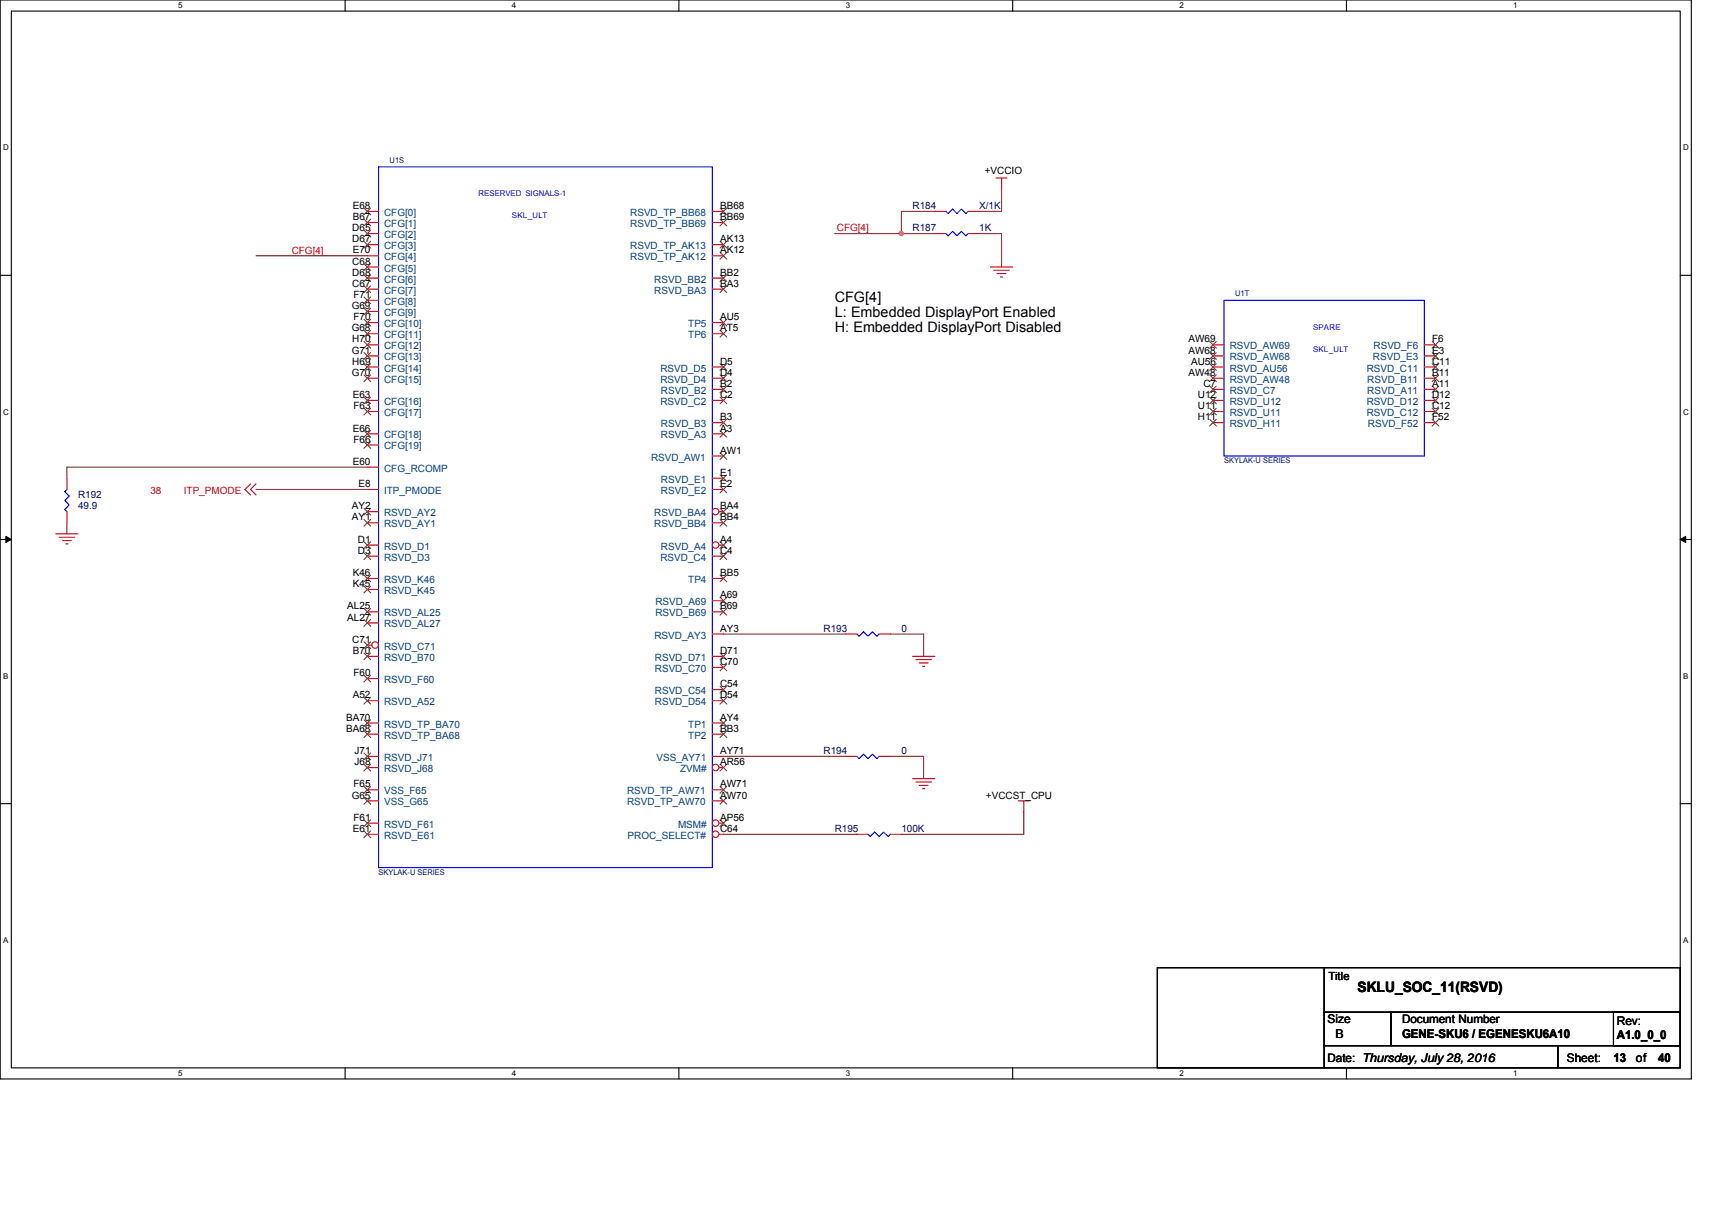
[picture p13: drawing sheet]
<svg xmlns="http://www.w3.org/2000/svg" width="297mm" height="210mm" viewBox="0 0 297 210" stroke-linecap="round" stroke-linejoin="round" font-family="sans-serif">
<defs><g id="words">
<g font-size="2.5">
<text x="144.8" y="52.4">CFG[4]</text>
<text x="144.8" y="55">L: Embedded DisplayPort Enabled</text>
<text x="144.8" y="57.6">H: Embedded DisplayPort Disabled</text>
<text x="235.5" y="172.2">SKLU_SOC_11(RSVD)</text>
</g>
<g font-size="2.1">
<text x="230.3" y="177.5">Size</text>
<text x="280.5" y="177.9">Rev:</text>
<text x="231.7" y="180.1">B</text>
<text x="243.3" y="180.1">GENE-SKU6 / EGENESKU6A10</text>
<text x="271.8" y="184.3">Sheet:</text>
<text x="279.9" y="184.4">13</text>
<text x="280.5" y="180.3">A1.0_0_0</text>
<text x="283.8" y="184.3">of</text>
<text x="287.7" y="184.4">40</text>
</g>
<g font-size="2">
<text x="243.3" y="177.5">Document Number</text>
<text x="230.3" y="184.2">Date: Thursday, July 28, 2016</text>
</g>
<text font-size="1.9" x="230.5" y="170.1">Title</text>
<g font-size="1.7">
<text x="170.9" y="30.1">+VCCIO</text>
<text x="61.1" y="40.1">D65</text>
<text x="61.2" y="36.3">E68</text>
<text x="61.2" y="38.2">B67</text>
<text x="124.9" y="36.3">BB68</text>
<text x="124.9" y="38.2">BB69</text>
<text x="61.1" y="42.1">D67</text>
<text x="61.1" y="45.9">C68</text>
<text x="61.1" y="47.9">D68</text>
<text x="61.2" y="44">E70</text>
<text x="124.9" y="42.1">AK13</text>
<text x="124.9" y="44">AK12</text>
<text x="124.9" y="47.9">BB2</text>
<text x="61" y="53.6">G69</text>
<text x="61.1" y="49.8">C67</text>
<text x="61.3" y="51.7">F71</text>
<text x="124.9" y="49.8">BA3</text>
<text x="61" y="57.5">G68</text>
<text x="61.1" y="59.4">H70</text>
<text x="61.3" y="55.6">F70</text>
<text x="124.9" y="55.6">AU5</text>
<text x="124.9" y="57.5">AT5</text>
<text x="206.2" y="59.4">AW69</text>
<text x="248.5" y="59.4">F6</text>
<text x="61" y="61.4">G71</text>
<text x="61" y="65.2">G70</text>
<text x="61.1" y="63.3">H69</text>
<text x="124.9" y="63.3">D5</text>
<text x="124.9" y="65.2">D4</text>
<text x="206.2" y="61.4">AW68</text>
<text x="206.2" y="65.2">AW48</text>
<text x="206.7" y="63.3">AU56</text>
<text x="248.5" y="65.2">B11</text>
<text x="248.5" y="61.4">E3</text>
<text x="248.5" y="63.3">C11</text>
<text x="61.2" y="69.1">E63</text>
<text x="61.3" y="71">F63</text>
<text x="124.9" y="67.2">B2</text>
<text x="124.9" y="69.1">C2</text>
<text x="207.8" y="69.1">U12</text>
<text x="207.8" y="71">U11</text>
<text x="208.8" y="67.2">C7</text>
<text x="248.5" y="67.2">A11</text>
<text x="248.5" y="69.1">D12</text>
<text x="248.5" y="71">C12</text>
<text x="61.2" y="74.9">E66</text>
<text x="61.3" y="76.8">F66</text>
<text x="124.9" y="72.9">B3</text>
<text x="124.9" y="74.9">A3</text>
<text x="207.8" y="72.9">H11</text>
<text x="248.5" y="72.9">F52</text>
<text x="61.2" y="80.7">E60</text>
<text x="124.9" y="82.6">E1</text>
<text x="124.9" y="78.7">AW1</text>
<text x="61" y="88.4">AY2</text>
<text x="62.2" y="84.5">E8</text>
<text x="124.9" y="84.5">E2</text>
<text x="124.9" y="88.4">BA4</text>
<text x="61" y="90.3">AY1</text>
<text x="62.1" y="94.2">D1</text>
<text x="124.9" y="94.2">A4</text>
<text x="124.9" y="90.3">BB4</text>
<text x="61.2" y="100">K46</text>
<text x="61.2" y="101.9">K45</text>
<text x="62.1" y="96.1">D3</text>
<text x="124.9" y="100">BB5</text>
<text x="124.9" y="96.1">C4</text>
<text x="60.2" y="105.8">AL25</text>
<text x="60.2" y="107.7">AL27</text>
<text x="124.9" y="103.8">A69</text>
<text x="124.9" y="105.8">B69</text>
<text x="61.1" y="111.5">C71</text>
<text x="61.2" y="113.5">B70</text>
<text x="124.9" y="109.6">AY3</text>
<text x="124.9" y="113.5">D71</text>
<text x="61.3" y="117.3">F60</text>
<text x="124.9" y="115.4">C70</text>
<text x="124.9" y="119.3">C54</text>
<text x="60" y="125.1">BA70</text>
<text x="61.2" y="121.2">A52</text>
<text x="124.9" y="121.2">D54</text>
<text x="124.9" y="125.1">AY4</text>
<text x="60" y="127">BA68</text>
<text x="61.5" y="130.9">J71</text>
<text x="124.9" y="127">BB3</text>
<text x="124.9" y="130.9">AY71</text>
<text x="61.3" y="136.7">F65</text>
<text x="61.5" y="132.8">J68</text>
<text x="124.9" y="132.8">AR56</text>
<text x="124.9" y="136.7">AW71</text>
<text x="61" y="138.6">G65</text>
<text x="61.3" y="142.5">F61</text>
<text x="124.9" y="142.5">AP56</text>
<text x="124.9" y="138.6">AW70</text>
<text x="171.1" y="138.6">+VCCST_CPU</text>
<text x="61.2" y="144.4">E61</text>
<text x="124.9" y="144.4">C64</text>
</g>
<g font-size="1.7" fill="#004080">
<text x="66.7" y="37.5">CFG[0]</text>
<text x="66.7" y="39.4">CFG[1]</text>
<text x="66.7" y="41.3">CFG[2]</text>
<text x="109.3" y="37.5">RSVD_TP_BB68</text>
<text x="109.3" y="39.4">RSVD_TP_BB69</text>
<text x="66.7" y="43.2">CFG[3]</text>
<text x="66.7" y="45.2">CFG[4]</text>
<text x="66.7" y="47.1">CFG[5]</text>
<text x="109.3" y="43.2">RSVD_TP_AK13</text>
<text x="109.3" y="45.2">RSVD_TP_AK12</text>
<text x="66.7" y="49">CFG[6]</text>
<text x="66.7" y="51">CFG[7]</text>
<text x="66.7" y="52.9">CFG[8]</text>
<text x="113.5" y="49">RSVD_BB2</text>
<text x="113.5" y="51">RSVD_BA3</text>
<text x="66.7" y="56.8">CFG[10]</text>
<text x="66.7" y="58.7">CFG[11]</text>
<text x="66.7" y="54.8">CFG[9]</text>
<text x="119.4" y="56.8">TP5</text>
<text x="119.4" y="58.7">TP6</text>
<text x="66.7" y="60.6">CFG[12]</text>
<text x="66.7" y="62.5">CFG[13]</text>
<text x="66.7" y="64.5">CFG[14]</text>
<text x="114.6" y="64.5">RSVD_D5</text>
<text x="213.4" y="60.6">RSVD_AW69</text>
<text x="213.4" y="62.5">RSVD_AW68</text>
<text x="213.4" y="64.5">RSVD_AU56</text>
<text x="237.1" y="64.5">RSVD_C11</text>
<text x="238.2" y="62.5">RSVD_E3</text>
<text x="238.3" y="60.6">RSVD_F6</text>
<text x="66.7" y="66.4">CFG[15]</text>
<text x="66.7" y="70.3">CFG[16]</text>
<text x="114.6" y="66.4">RSVD_D4</text>
<text x="114.6" y="70.3">RSVD_C2</text>
<text x="114.7" y="68.3">RSVD_B2</text>
<text x="213.4" y="66.4">RSVD_AW48</text>
<text x="213.4" y="68.3">RSVD_C7</text>
<text x="213.4" y="70.3">RSVD_U12</text>
<text x="237.1" y="70.3">RSVD_D12</text>
<text x="237.2" y="66.4">RSVD_B11</text>
<text x="237.2" y="68.3">RSVD_A11</text>
<text x="66.7" y="76.1">CFG[18]</text>
<text x="66.7" y="72.2">CFG[17]</text>
<text x="66.7" y="78">CFG[19]</text>
<text x="114.7" y="74.1">RSVD_B3</text>
<text x="114.7" y="76.1">RSVD_A3</text>
<text x="213.4" y="72.2">RSVD_U11</text>
<text x="213.4" y="74.1">RSVD_H11</text>
<text x="237.1" y="72.2">RSVD_C12</text>
<text x="237.3" y="74.1">RSVD_F52</text>
<text x="66.7" y="81.9">CFG_RCOMP</text>
<text x="113" y="79.9">RSVD_AW1</text>
<text x="114.7" y="83.8">RSVD_E1</text>
<text x="66.7" y="85.7">ITP_PMODE</text>
<text x="66.7" y="89.6">RSVD_AY2</text>
<text x="113.5" y="89.6">RSVD_BA4</text>
<text x="114.7" y="85.7">RSVD_E2</text>
<text x="66.7" y="91.5">RSVD_AY1</text>
<text x="66.7" y="95.4">RSVD_D1</text>
<text x="113.5" y="91.5">RSVD_BB4</text>
<text x="114.7" y="95.4">RSVD_A4</text>
<text x="66.7" y="97.3">RSVD_D3</text>
<text x="66.7" y="101.2">RSVD_K46</text>
<text x="114.6" y="97.3">RSVD_C4</text>
<text x="119.4" y="101.2">TP4</text>
<text x="66.7" y="107">RSVD_AL25</text>
<text x="66.7" y="103.1">RSVD_K45</text>
<text x="113.7" y="105">RSVD_A69</text>
<text x="113.7" y="107">RSVD_B69</text>
<text x="66.7" y="112.7">RSVD_C71</text>
<text x="66.7" y="108.9">RSVD_AL27</text>
<text x="113.5" y="110.8">RSVD_AY3</text>
<text x="66.7" y="114.7">RSVD_B70</text>
<text x="66.7" y="118.5">RSVD_F60</text>
<text x="113.6" y="114.7">RSVD_D71</text>
<text x="113.6" y="116.6">RSVD_C70</text>
<text x="66.7" y="122.4">RSVD_A52</text>
<text x="113.6" y="120.5">RSVD_C54</text>
<text x="113.6" y="122.4">RSVD_D54</text>
<text x="66.7" y="126.3">RSVD_TP_BA70</text>
<text x="66.7" y="128.2">RSVD_TP_BA68</text>
<text x="119.4" y="126.3">TP1</text>
<text x="119.4" y="128.2">TP2</text>
<text x="66.7" y="132">RSVD_J71</text>
<text x="66.7" y="134">RSVD_J68</text>
<text x="66.7" y="137.8">VSS_F65</text>
<text x="108.8" y="137.8">RSVD_TP_AW71</text>
<text x="113.9" y="132">VSS_AY71</text>
<text x="118" y="134">ZVM#</text>
<text x="66.7" y="139.8">VSS_G65</text>
<text x="66.7" y="143.6">RSVD_F61</text>
<text x="108.8" y="139.8">RSVD_TP_AW70</text>
<text x="117.6" y="143.6">MSM#</text>
<text x="66.7" y="145.6">RSVD_E61</text>
<text x="108.9" y="145.6">PROC_SELECT#</text>
</g>
<g font-size="1.7" fill="#f00">
<text x="145.2" y="40.2">CFG[4]</text>
<text x="50.6" y="44">CFG[4]</text>
<text x="26.1" y="85.7">38</text>
<text x="31.9" y="85.7">ITP_PMODE</text>
</g>
<g font-size="1.7" fill="#000080">
<text x="158.3" y="40.2">R187</text>
<text x="158.3" y="36.3">R184</text>
<text x="169.9" y="40.2">1K</text>
<text x="169.9" y="36.3">X/1K</text>
<text x="13.5" y="86.5">R192</text>
<text x="13.5" y="88.4">49.9</text>
<text x="142.9" y="109.6">R193</text>
<text x="156.4" y="109.6">0</text>
<text x="142.9" y="130.9">R194</text>
<text x="156.4" y="130.9">0</text>
<text x="144.8" y="144.4">R195</text>
<text x="156.4" y="144.4">100K</text>
</g>
<g font-size="1.4">
<text x="30.9" y="1.5">5</text>
<text x="88.8" y="1.5">4</text>
<text x="146.7" y="1.5">3</text>
<text x="204.7" y="1.5">2</text>
<text x="262.6" y="1.5">1</text>
<text x=".5" y="26.1">D</text>
<text x="292" y="26.1">D</text>
<text x=".5" y="71.9">C</text>
<text x="292" y="71.9">C</text>
<text x=".5" y="117.8">B</text>
<text x="292" y="117.8">B</text>
<text x=".5" y="163.6">A</text>
<text x="292" y="163.6">A</text>
<text x="30.9" y="186.8">5</text>
<text x="88.8" y="186.8">4</text>
<text x="146.7" y="186.8">3</text>
<text x="204.7" y="186.8">2</text>
<text x="262.6" y="186.8">1</text>
</g>
<g font-size="1.4" fill="#000080">
<text x="67.6" y="28.3">U1S</text>
<text x="214.3" y="51.4">U1T</text>
<text x="212.4" y="80.4">SKYLAK-U SERIES</text>
<text x="65.7" y="151.8">SKYLAK-U SERIES</text>
</g>
<g font-size="1.4" fill="#00f">
<text x="83" y="34">RESERVED SIGNALS-1</text>
<text x="88.8" y="37.9">SKL_ULT</text>
<text x="227.8" y="57.2">SPARE</text>
<text x="227.8" y="61.1">SKL_ULT</text>
</g>
</g></defs>
<path d="M0 0h293.5v187.2h-293.5zM2 1.9h289.5v183.4h-289.5z" fill="none" stroke="#000" stroke-width=".19"/>
<g fill="#fff">
<path d="M30.9 .2h.8v1.6h-.8z"/>
<path d="M30.9 185.5h.8v1.6h-.8z"/>
</g>
<path d="M59.9 0v1.9M59.9 185.3v1.9" fill="none" stroke="#000" stroke-width=".19"/>
<g fill="#fff">
<path d="M88.8 .2h.8v1.6h-.8z"/>
<path d="M88.8 185.5h.8v1.6h-.8z"/>
</g>
<path d="M117.8 0v1.9M117.8 185.3v1.9" fill="none" stroke="#000" stroke-width=".19"/>
<g fill="#fff">
<path d="M146.7 .2h.8v1.6h-.8z"/>
<path d="M146.7 185.5h.8v1.6h-.8z"/>
</g>
<path d="M175.7 0v1.9M175.7 185.3v1.9" fill="none" stroke="#000" stroke-width=".19"/>
<g fill="#fff">
<path d="M204.7 .2h.7v1.6h-.7z"/>
<path d="M204.7 185.5h.7v1.6h-.7z"/>
</g>
<path d="M233.6 0v1.9M233.6 185.3v1.9" fill="none" stroke="#000" stroke-width=".19"/>
<g fill="#fff">
<path d="M262.6 .2h.7v1.6h-.7z"/>
<path d="M262.6 185.5h.7v1.6h-.7z"/>
<path d="M.5 24.8h1v1.6h-1z"/>
<path d="M292 24.8h1v1.6h-1z"/>
<path d="M.5 70.7h1v1.5h-1z"/>
<path d="M292 70.7h1v1.5h-1z"/>
</g>
<path d="M0 47.8h2M291.5 47.8h2" fill="none" stroke="#000" stroke-width=".19"/>
<g fill="#fff">
<path d="M.5 116.5h.9v1.6h-.9z"/>
<path d="M292 116.5h.9v1.6h-.9z"/>
</g>
<path d="M0 93.6h2M291.5 93.6h2" fill="none" stroke="#000" stroke-width=".19"/>
<path d="M1 93.1l1 .5-1 .5zM291.5 93.6l1-.5v1z" fill="#000" stroke="#000" stroke-width=".17"/>
<g fill="#fff">
<path d="M.5 162.4h.9v1.5h-.9z"/>
<path d="M292 162.4h.9v1.5h-.9z"/>
</g>
<path d="M0 139.5h2M291.5 139.5h2M200.8 167.9h29v17.4h-29zM229.8 175.7h11.5v5.8h-11.5zM229.8 167.9h61.7v7.8h-61.7zM241.3 175.7h50.2v5.8h-50.2zM279.9 175.7h11.6v5.8h-11.6zM229.8 181.5h40.5v3.8h-40.5zM270.3 181.5h21.2v3.8h-21.2z" fill="none" stroke="#000" stroke-width=".19"/>
<g fill="none" stroke="#800040" stroke-width=".19">
<path d="M162.2 36.7h-5.8v3.8M173.8 32.8v3.9h-3.9M44.4 44.4h19.3M144.8 40.5h11.6M156.4 40.5h5.8M169.9 40.5h3.9v5.8M11.6 90.7v1.9M44.4 84.9h19.3M63.7 81.1h-52.1v1.9M125.5 110h21.2M154.5 110h5.7v3.9M125.5 131.3h21.2"/>
<path d="M154.5 131.3h5.7v3.8M125.5 144.8h23.2M177.6 140.9v3.9h-21.2"/>
</g>
<circle cx="156.4" cy="40.5" r=".38" fill="#f0f" stroke="#f0f" stroke-width=".19"/>
<g fill="none" stroke="#f00" stroke-width=".19">
<path d="M162.2 36.7h1.9M168 36.7h1.9M172.8 30.9h1.9M173.8 30.9v1.9M162.2 40.5h1.9M168 40.5h1.9M171.8 46.3h3.9M172.4 46.9h2.7M173 47.5h1.5M173.6 48.1h.4M9.7 92.6h3.8M10.3 93.2h2.7"/>
<path d="M10.9 93.8h1.5M11.4 94.4h.4M11.6 88.8v1.9M11.6 83v1.9M43.5 84l-1 .9 1 1M44.4 84l-.9 .9 .9 1M146.7 110h2M152.5 110h2M158.3 113.9h3.9M158.9 114.5h2.7M159.5 115h1.5M160.1 115.6h.4"/>
<path d="M158.3 135.1h3.9M158.9 135.7h2.7M159.5 136.3h1.5M160.1 136.9h.4M176.7 139h1.9M177.6 139v1.9M148.7 144.8h1.9M154.5 144.8h1.9"/>
</g>
<path d="M65.7 29h57.9v121.6h-57.9zM168 36.7l-.4 .4-.8-.8-.8 .8-.7-.8-.8 .8-.4-.4M168 40.5l-.4 .4-.8-.7-.8 .7-.7-.7-.8 .7-.4-.4M11.6 84.9l-.4 .4 .8 .8-.8 .8 .8 .7-.8 .8 .4 .4M148.7 110l.4 .4 .7-.8 .8 .8 .8-.8 .7 .8 .4-.4M150.6 144.8l.4 .4 .8-.8 .7 .8 .8-.8 .8 .8 .4-.4" fill="none" stroke="#00f" stroke-width=".19"/>
<circle cx="124.2" cy="88.8" r=".57" fill="#fff" stroke="#f00" stroke-width=".19"/>
<g fill="none" stroke="#f00" stroke-width=".19">
<path d="M123.6 36.7h1.9M123.6 38.6h1.9M123.6 48.3h1.9M123.6 50.2h1.9M123.6 90.7h1.9M124.8 88.8h.7M123.6 104.2h1.9M123.6 106.2h1.9M123.6 113.9h1.9M123.6 115.8h1.9M123.6 119.7h1.9M63.7 125.5h2"/>
<path d="M63.7 127.4h2M63.7 131.3h2M63.7 133.2h2M63.7 137.1h2M63.7 139h2M63.7 121.6h2M123.6 131.3h1.9M123.6 137.1h1.9M123.6 139h1.9M123.6 121.6h1.9M123.6 125.5h1.9M123.6 127.4h1.9"/>
</g>
<g fill="none" stroke="#804000" stroke-width=".17">
<path d="M124.9 36.1l1.2 1.2M124.9 38l1.2 1.2M126.1 36.1l-1.2 1.2M126.1 38l-1.2 1.2M124.9 47.7l1.2 1.2M124.9 49.6l1.2 1.2M126.1 47.7l-1.2 1.2M126.1 49.6l-1.2 1.2M124.9 88.2l1.2 1.2M124.9 90.1l1.2 1.2M126.1 88.2l-1.2 1.2M126.1 90.1l-1.2 1.2"/>
<path d="M124.9 103.7l1.2 1.1M124.9 105.6l1.2 1.2M124.9 113.3l1.2 1.2M124.9 115.3l1.2 1.1M124.9 119.1l1.2 1.2M126.1 103.7l-1.2 1.1M126.1 105.6l-1.2 1.2M126.1 113.3l-1.2 1.2M126.1 115.3l-1.2 1.1M126.1 119.1l-1.2 1.2M63.2 124.9l1.1 1.2M63.2 126.8l1.1 1.2"/>
<path d="M63.2 130.7l1.1 1.1M63.2 132.6l1.1 1.2M63.2 136.5l1.1 1.1M63.2 138.4l1.1 1.2M63.2 121l1.1 1.2M64.3 124.9l-1.2 1.2M64.3 126.8l-1.2 1.2M64.3 130.7l-1.2 1.1M64.3 132.6l-1.2 1.2M64.3 136.5l-1.2 1.1M64.3 138.4l-1.2 1.2M64.3 121l-1.2 1.2"/>
<path d="M124.9 136.5l1.2 1.1M124.9 138.4l1.2 1.2M124.9 121l1.2 1.2M124.9 124.9l1.2 1.2M124.9 126.8l1.2 1.2M126.1 136.5l-1.2 1.1M126.1 138.4l-1.2 1.2M126.1 121l-1.2 1.2M126.1 124.9l-1.2 1.2M126.1 126.8l-1.2 1.2"/>
</g>
<circle cx="65.1" cy="111.9" r=".57" fill="#fff" stroke="#f00" stroke-width=".19"/>
<path d="M63.7 84.9h2M123.6 83h1.9M123.6 84.9h1.9M63.7 112h.8M63.7 113.9h2M63.7 117.8h2M63.7 142.9h2M63.7 144.8h2" fill="none" stroke="#f00" stroke-width=".19"/>
<g fill="none" stroke="#804000" stroke-width=".17">
<path d="M124.9 82.4l1.2 1.2M124.9 84.4l1.2 1.1M126.1 82.4l-1.2 1.2M126.1 84.4l-1.2 1.1M63.2 111.4l1.1 1.1M63.2 113.3l1.1 1.2M63.2 117.2l1.1 1.1M64.3 111.4l-1.2 1.1M64.3 113.3l-1.2 1.2M64.3 117.2l-1.2 1.1M63.2 142.3l1.1 1.1M63.2 144.2l1.1 1.2"/>
<path d="M64.3 142.3l-1.2 1.1M64.3 144.2l-1.2 1.2"/>
</g>
<circle cx="124.2" cy="142.8" r=".57" fill="#fff" stroke="#f00" stroke-width=".19"/>
<g fill="none" stroke="#f00" stroke-width=".19">
<path d="M63.7 36.7h2M63.7 38.6h2M63.7 56h2M63.7 57.9h2M63.7 59.8h2M63.7 40.5h2M63.7 42.5h2M63.7 44.4h2M63.7 46.3h2M63.7 48.3h2M63.7 50.2h2M63.7 52.1h2"/>
<path d="M63.7 54h2M123.6 42.5h1.9M123.6 44.4h1.9M123.6 56h1.9M123.6 57.9h1.9M63.7 61.8h2M63.7 63.7h2M63.7 65.6h2M63.7 69.5h2M63.7 75.3h2M63.7 71.4h2M63.7 77.2h2"/>
<path d="M123.6 63.7h1.9M123.6 65.6h1.9M123.6 67.6h1.9M123.6 69.5h1.9M123.6 73.3h1.9M123.6 75.3h1.9M63.7 81.1h2M123.6 110h1.9M123.6 100.4h1.9M124.8 142.9h.7"/>
</g>
<g fill="none" stroke="#804000" stroke-width=".17">
<path d="M63.2 36.1l1.1 1.2M63.2 38l1.1 1.2M63.2 40l1.1 1.1M64.3 36.1l-1.2 1.2M64.3 38l-1.2 1.2M64.3 40l-1.2 1.1M63.2 55.4l1.1 1.2M63.2 57.3l1.1 1.2M63.2 59.3l1.1 1.1M63.2 41.9l1.1 1.2M63.2 45.8l1.1 1.1M63.2 47.7l1.1 1.2"/>
<path d="M63.2 49.6l1.1 1.2M63.2 51.5l1.1 1.2M63.2 53.5l1.1 1.1M64.3 55.4l-1.2 1.2M64.3 57.3l-1.2 1.2M64.3 59.3l-1.2 1.1M64.3 41.9l-1.2 1.2M64.3 45.8l-1.2 1.1M64.3 47.7l-1.2 1.2M64.3 49.6l-1.2 1.2M64.3 51.5l-1.2 1.2M64.3 53.5l-1.2 1.1"/>
<path d="M124.9 41.9l1.2 1.2M124.9 43.8l1.2 1.2M124.9 55.4l1.2 1.2M124.9 57.3l1.2 1.2M126.1 41.9l-1.2 1.2M126.1 43.8l-1.2 1.2M126.1 55.4l-1.2 1.2M126.1 57.3l-1.2 1.2M63.2 61.2l1.1 1.2M63.2 63.1l1.1 1.2M63.2 65.1l1.1 1.1M63.2 68.9l1.1 1.2"/>
<path d="M63.2 74.7l1.1 1.2M63.2 70.8l1.1 1.2M63.2 76.6l1.1 1.2M64.3 61.2l-1.2 1.2M64.3 63.1l-1.2 1.2M64.3 65.1l-1.2 1.1M64.3 68.9l-1.2 1.2M64.3 74.7l-1.2 1.2M64.3 70.8l-1.2 1.2M64.3 76.6l-1.2 1.2M124.9 63.1l1.2 1.2M124.9 65.1l1.2 1.1"/>
<path d="M124.9 67l1.2 1.2M124.9 68.9l1.2 1.2M124.9 72.8l1.2 1.1M124.9 74.7l1.2 1.2M126.1 63.1l-1.2 1.2M126.1 65.1l-1.2 1.1M126.1 67l-1.2 1.2M126.1 68.9l-1.2 1.2M126.1 72.8l-1.2 1.1M126.1 74.7l-1.2 1.2M124.9 99.8l1.2 1.2M126.1 99.8l-1.2 1.2"/>
<path d="M124.9 142.3l1.2 1.1M126.1 142.3l-1.2 1.1"/>
</g>
<circle cx="124.2" cy="144.8" r=".57" fill="#fff" stroke="#f00" stroke-width=".19"/>
<path d="M123.6 79.1h1.9M63.7 88.8h2M63.7 90.7h2M63.7 94.6h2M63.7 96.5h2M63.7 100.4h2M63.7 106.2h2M63.7 102.3h2M63.7 108.1h2M124.8 144.8h.7" fill="none" stroke="#f00" stroke-width=".19"/>
<g fill="none" stroke="#804000" stroke-width=".17">
<path d="M124.9 78.6l1.2 1.1M126.1 78.6l-1.2 1.1M63.2 88.2l1.1 1.2M63.2 90.1l1.1 1.2M63.2 94l1.1 1.2M63.2 95.9l1.1 1.2M63.2 99.8l1.1 1.2M64.3 88.2l-1.2 1.2M64.3 90.1l-1.2 1.2M64.3 94l-1.2 1.2M64.3 95.9l-1.2 1.2M64.3 99.8l-1.2 1.2"/>
<path d="M63.2 105.6l1.1 1.2M63.2 101.7l1.1 1.2M63.2 107.5l1.1 1.2M64.3 105.6l-1.2 1.2M64.3 101.7l-1.2 1.2M64.3 107.5l-1.2 1.2"/>
</g>
<circle cx="124.2" cy="94.6" r=".57" fill="#fff" stroke="#f00" stroke-width=".19"/>
<path d="M123.6 96.5h1.9M124.8 94.6h.7" fill="none" stroke="#f00" stroke-width=".19"/>
<path d="M124.9 94l1.2 1.2M124.9 95.9l1.2 1.2M126.1 94l-1.2 1.2M126.1 95.9l-1.2 1.2" fill="none" stroke="#804000" stroke-width=".17"/>
<circle cx="124.2" cy="133.2" r=".57" fill="#fff" stroke="#f00" stroke-width=".19"/>
<g fill="none" stroke="#f00" stroke-width=".19">
<path d="M210.5 59.8h1.9M247.1 59.8h2M210.5 61.8h1.9M210.5 63.7h1.9M210.5 65.6h1.9M210.5 67.6h1.9M210.5 69.5h1.9M210.5 71.4h1.9M210.5 73.3h1.9M247.1 61.8h2M247.1 63.7h2M247.1 65.6h2"/>
<path d="M247.1 67.6h2M247.1 69.5h2M247.1 71.4h2M247.1 73.3h2M124.8 133.2h.7M146.7 131.3h2M152.5 131.3h2"/>
</g>
<g fill="none" stroke="#804000" stroke-width=".17">
<path d="M209.9 59.3l1.1 1.1M211 59.3l-1.1 1.1M248.5 59.3l1.2 1.1M249.6 59.3l-1.1 1.1M209.9 61.2l1.1 1.2M209.9 63.1l1.1 1.2M209.9 65.1l1.1 1.1M209.9 67l1.1 1.2M209.9 68.9l1.1 1.2M209.9 70.8l1.1 1.2M209.9 72.8l1.1 1.1M211 61.2l-1.1 1.2"/>
<path d="M211 63.1l-1.1 1.2M211 65.1l-1.1 1.1M211 67l-1.1 1.2M211 68.9l-1.1 1.2M211 70.8l-1.1 1.2M211 72.8l-1.1 1.1M248.5 61.2l1.2 1.2M248.5 63.1l1.2 1.2M248.5 65.1l1.2 1.1M248.5 67l1.2 1.2M248.5 68.9l1.2 1.2M248.5 70.8l1.2 1.2"/>
<path d="M248.5 72.8l1.2 1.1M249.6 61.2l-1.1 1.2M249.6 63.1l-1.1 1.2M249.6 65.1l-1.1 1.1M249.6 67l-1.1 1.2M249.6 68.9l-1.1 1.2M249.6 70.8l-1.1 1.2M249.6 72.8l-1.1 1.1M124.9 132.6l1.2 1.2M126.1 132.6l-1.2 1.2"/>
</g>
<path d="M212.4 52.1h34.7v27h-34.7zM152.5 131.3l-.4 .4-.7-.8-.8 .8-.8-.8-.7 .8-.4-.4" fill="none" stroke="#00f" stroke-width=".19"/>
<circle cx="156.4" cy="40.5" r=".38" fill="#f0f" stroke="#f0f" stroke-width=".19"/>
<use href="#words"/>
</svg>
